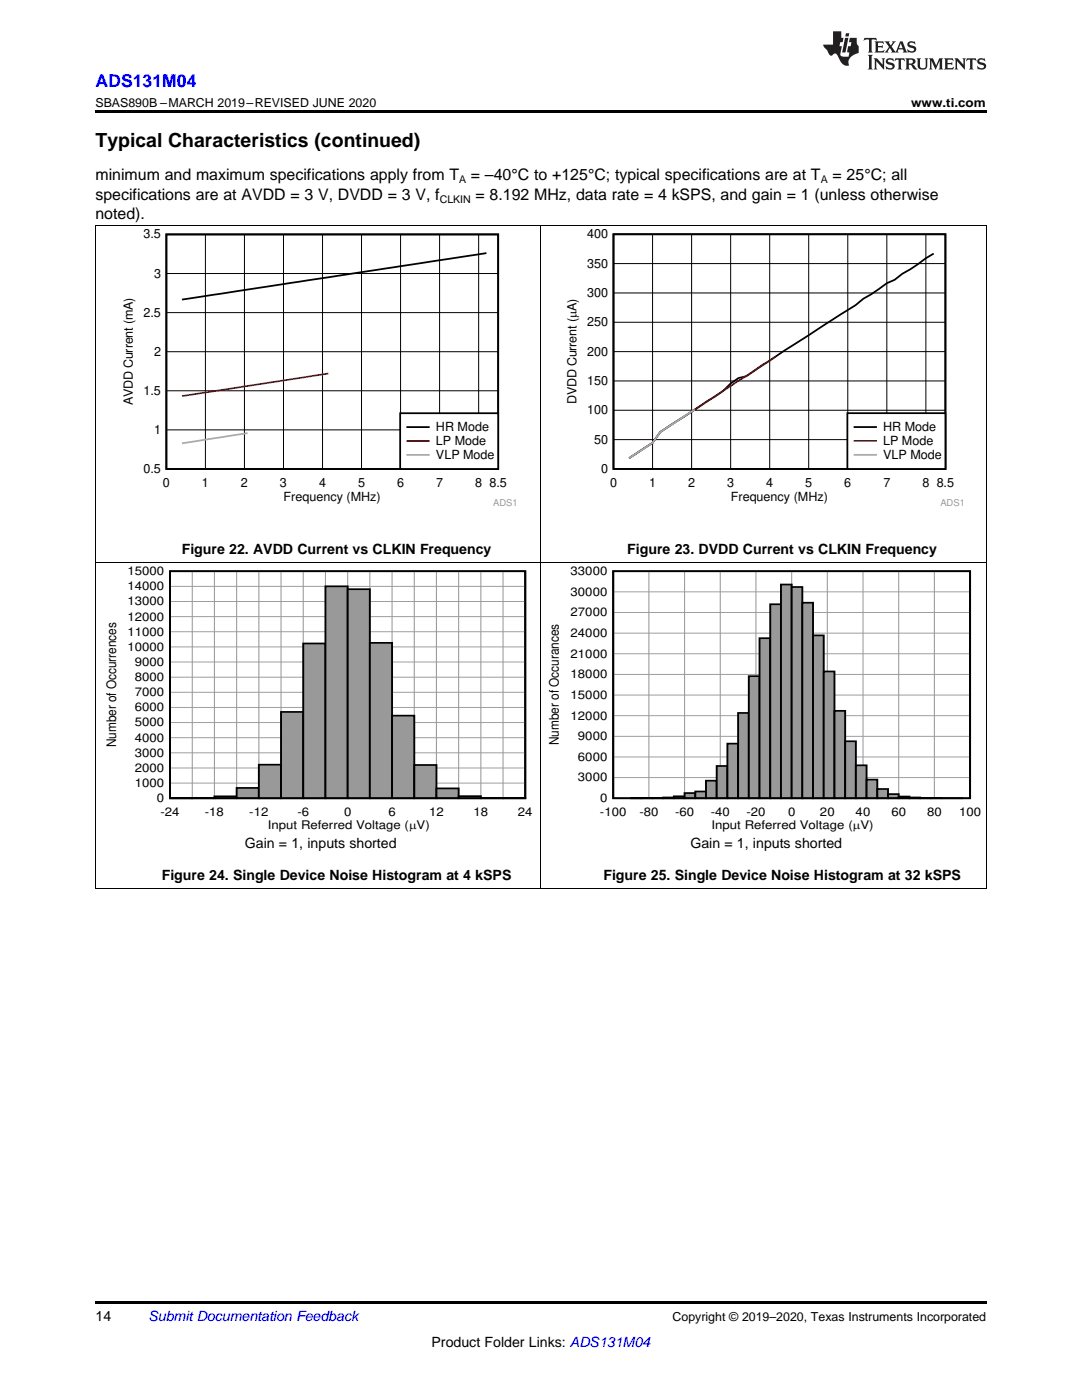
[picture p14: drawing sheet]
<svg xmlns="http://www.w3.org/2000/svg" width="216mm" height="279mm" viewBox="0 0 216 279" stroke-linecap="round" stroke-linejoin="round" font-family="sans-serif">
<defs><g id="words">
<text font-size="3.9" x="19" y="29.3">Typical Characteristics (continued)</text>
<text font-size="3.5" fill="#00f" x="19" y="17.3">ADS131M04</text>
<g font-size="3.2">
<text x="19" y="36">minimum and maximum specifications apply from T</text>
<text x="94" y="36">= –40°C to +125°C; typical specifications are at T</text>
<text x="166.1" y="36">= 25°C; all</text>
<text x="19" y="39.9">specifications are at AVDD = 3 V, DVDD = 3 V, f</text>
<text x="94.9" y="39.9">= 8.192 MHz, data rate = 4 kSPS, and gain = 1 (unless otherwise</text>
<text x="19" y="43.7">noted).</text>
</g>
<g font-size="2.8">
<text x="36.3" y="110.6">Figure 22. AVDD Current vs CLKIN Frequency</text>
<text x="125.2" y="110.6">Figure 23. DVDD Current vs CLKIN Frequency</text>
<text x="48.9" y="169.2">Gain = 1, inputs shorted</text>
<text x="137.8" y="169.2">Gain = 1, inputs shorted</text>
<text x="32.3" y="175.6">Figure 24. Single Device Noise Histogram at 4 kSPS</text>
<text x="120.4" y="175.6">Figure 25. Single Device Noise Histogram at 32 kSPS</text>
<text x="19" y="263.6">14</text>
<text x="86.1" y="268.9">Product Folder Links: ADS131M04</text>
</g>
<text font-size="2.8" fill="#0000c8" x="29.6" y="263.6">Submit Documentation Feedback</text>
<g font-size="2.6">
<text x="23.2" y="149.1" transform="rotate(-90 23.2 149.1)">Number of Occurrences</text>
<text x="111.5" y="148.7" transform="rotate(-90 111.5 148.7)">Number of Occurances</text>
</g>
<g font-size="2.5">
<text x="19" y="21.4">SBAS890B –MARCH 2019–REVISED JUNE 2020</text>
<text x="181.8" y="21.4">www.ti.com</text>
<text x="28.6" y="47.6">3.5</text>
<text x="117.1" y="47.6">400</text>
<text x="117.1" y="53.4">350</text>
<text x="30.7" y="55.4">3</text>
<text x="117.1" y="59.3">300</text>
<text x="28.6" y="63.2">2.5</text>
<text x="117.1" y="65.1">250</text>
<text x="30.7" y="71">2</text>
<text x="117.1" y="71">200</text>
<text x="117.1" y="76.8">150</text>
<text x="26.5" y="80.9" transform="rotate(-90 26.5 80.9)">AVDD Current (mA)</text>
<text x="28.6" y="78.8">1.5</text>
<text x="115" y="80.6" transform="rotate(-90 115 80.6)">DVDD Current (PA)</text>
<text x="117.1" y="82.7">100</text>
<text x="30.7" y="86.6">1</text>
<text x="87" y="86.1">HR Mode</text>
<text x="87" y="88.9">LP Mode</text>
<text x="118.6" y="88.5">50</text>
<text x="176.2" y="86.1">HR Mode</text>
<text x="176.2" y="88.9">LP Mode</text>
<text x="28.6" y="94.4">0.5</text>
<text x="87" y="91.6">VLP Mode</text>
<text x="119.9" y="94.4">0</text>
<text x="176.2" y="91.6">VLP Mode</text>
<text x="32.5" y="97.2">0</text>
<text x="40.3" y="97.2">1</text>
<text x="48.1" y="97.2">2</text>
<text x="55.9" y="97.2">3</text>
<text x="56.6" y="99.9">Frequency (MHz)</text>
<text x="63.7" y="97.2">4</text>
<text x="71.4" y="97.2">5</text>
<text x="79.2" y="97.2">6</text>
<text x="87" y="97.2">7</text>
<text x="94.8" y="97.2">8 8.5</text>
<text x="121.7" y="97.2">0</text>
<text x="129.5" y="97.2">1</text>
<text x="137.3" y="97.2">2</text>
<text x="145.1" y="97.2">3</text>
<text x="145.8" y="99.9">Frequency (MHz)</text>
<text x="152.9" y="97.2">4</text>
<text x="160.7" y="97.2">5</text>
<text x="168.5" y="97.2">6</text>
<text x="176.3" y="97.2">7</text>
<text x="184.1" y="97.2">8 8.5</text>
<text x="134.2" y="263.6">Copyright © 2019–2020, Texas Instruments Incorporated</text>
</g>
<g font-size="2.4">
<text x="25.4" y="117.8">14000</text>
<text x="25.4" y="114.8">15000</text>
<text x="113.9" y="118.9">30000</text>
<text x="113.9" y="114.8">33000</text>
<text x="25.4" y="123.8">12000</text>
<text x="25.4" y="120.8">13000</text>
<text x="113.9" y="123">27000</text>
<text x="25.4" y="129.9">10000</text>
<text x="25.4" y="126.9">11000</text>
<text x="113.9" y="131.2">21000</text>
<text x="113.9" y="127.1">24000</text>
<text x="26.9" y="135.9">8000</text>
<text x="26.9" y="132.9">9000</text>
<text x="113.9" y="135.4">18000</text>
<text x="26.9" y="142">6000</text>
<text x="26.9" y="138.9">7000</text>
<text x="113.9" y="143.6">12000</text>
<text x="113.9" y="139.5">15000</text>
<text x="26.9" y="148">4000</text>
<text x="26.9" y="145">5000</text>
<text x="115.3" y="147.7">9000</text>
<text x="26.9" y="154">2000</text>
<text x="26.9" y="151">3000</text>
<text x="115.3" y="156">3000</text>
<text x="115.3" y="151.8">6000</text>
<text x="26.9" y="157.1">1000</text>
<text x="31.3" y="160.1">0</text>
<text x="119.7" y="160.1">0</text>
<text x="32" y="162.8">-24</text>
<text x="40.9" y="162.8">-18</text>
<text x="49.7" y="162.8">-12</text>
<text x="53.5" y="165.5">Input Referred Voltage (PV)</text>
<text x="59.3" y="162.8">-6</text>
<text x="68.6" y="162.8">0</text>
<text x="77.5" y="162.8">6</text>
<text x="85.6" y="162.8">12</text>
<text x="94.5" y="162.8">18</text>
<text x="103.3" y="162.8">24</text>
<text x="119.7" y="162.8">-100</text>
<text x="127.6" y="162.8">-80</text>
<text x="134.7" y="162.8">-60</text>
<text x="141.8" y="162.8">-40</text>
<text x="142" y="165.5">Input Referred Voltage (PV)</text>
<text x="148.9" y="162.8">-20</text>
<text x="157.2" y="162.8">0</text>
<text x="163.6" y="162.8">20</text>
<text x="170.7" y="162.8">40</text>
<text x="177.9" y="162.8">60</text>
<text x="185" y="162.8">80</text>
<text x="191.4" y="162.8">100</text>
</g>
<g font-size="2.1">
<text x="87.7" y="40.5">CLKIN</text>
<text x="91.6" y="36.6">A</text>
<text x="163.8" y="36.6">A</text>
</g>
<g font-size="1.9" fill="#999">
<text x="98.4" y="101">ADS1</text>
<text x="187.6" y="101">ADS1</text>
</g>
</g></defs>
<path d="M19 177.3h.2zM196.7 177.3h.1zM19 259.7h177.8v.5h-177.8z" fill="#000"/>
<path d="M19.1 112.4v64.9M107.9 112.4v64.9M196.8 112.4v64.9M19 177.3h177.8" fill="none" stroke="#000" stroke-width=".2"/>
<path d="M33.9 114h70.9v45.3h-70.9zM33.9 159.3h4.5zM38.4 159.2l4.4 .1zM42.8 158.9h4.4v.4h-4.4z" fill="none" stroke="#000" stroke-width=".36"/>
<g fill="none" stroke="#999" stroke-width=".2">
<path d="M33.9 117h70.9M38.4 114v45.3h-4.5M42.8 114v45.3M47.2 114v45.3M51.7 114v45.3M56.1 114v45.3M60.5 114v45.3M64.9 114v45.3M69.4 114v45.3M73.8 114v45.3M78.2 114v45.3M82.7 114v45.3"/>
<path d="M87.1 114v45.3M91.5 114v45.3M96 114v45.3M100.4 114v45.3M33.9 138.2h70.9M33.9 135.1h70.9M33.9 132.1h70.9M33.9 129.1h70.9M33.9 126.1h70.9M33.9 123.1h70.9M33.9 120h70.9M33.9 156.3h70.9"/>
<path d="M33.9 153.3h70.9M33.9 150.2h70.9M33.9 147.2h70.9M33.9 144.2h70.9M33.9 141.2h70.9M38.4 159.3h4.4"/>
</g>
<path d="M42.8 159.1h4.4" fill="none" stroke="#999" stroke-width=".39"/>
<path d="M47.2 157.2h4.5v2.1h-4.5z" fill-rule="evenodd" fill="#999"/>
<path d="M47.2 157.2h4.5v2.1h-4.5z" fill="none" stroke="#000" stroke-width=".36"/>
<path d="M51.7 152.6h4.4v6.7h-4.4z" fill-rule="evenodd" fill="#999"/>
<path d="M51.7 152.6h4.4v6.7h-4.4z" fill="none" stroke="#000" stroke-width=".36"/>
<path d="M56.1 142.1h4.4v17.2h-4.4z" fill-rule="evenodd" fill="#999"/>
<path d="M56.1 142.1h4.4v17.2h-4.4z" fill="none" stroke="#000" stroke-width=".36"/>
<path d="M60.5 128.4h4.5v30.9h-4.5z" fill-rule="evenodd" fill="#999"/>
<path d="M60.5 128.4h4.4v30.9h-4.4z" fill="none" stroke="#000" stroke-width=".36"/>
<path d="M64.9 117h4.5v42.3h-4.5z" fill-rule="evenodd" fill="#999"/>
<path d="M64.9 117h4.5v42.3h-4.5z" fill="none" stroke="#000" stroke-width=".36"/>
<path d="M69.4 117.6h4.4v41.7h-4.4z" fill-rule="evenodd" fill="#999"/>
<path d="M69.4 117.6h4.4v41.7h-4.4z" fill="none" stroke="#000" stroke-width=".36"/>
<path d="M73.8 128.3h4.4v31h-4.4z" fill-rule="evenodd" fill="#999"/>
<path d="M73.8 128.3h4.4v31h-4.4z" fill="none" stroke="#000" stroke-width=".36"/>
<path d="M78.2 142.8h4.5v16.5h-4.5z" fill-rule="evenodd" fill="#999"/>
<path d="M78.2 142.8h4.5v16.5h-4.5z" fill="none" stroke="#000" stroke-width=".36"/>
<path d="M82.7 152.7h4.4v6.6h-4.4z" fill-rule="evenodd" fill="#999"/>
<path d="M82.7 152.7h4.4v6.6h-4.4z" fill="none" stroke="#000" stroke-width=".36"/>
<path d="M87.1 157.3h4.4v2h-4.4z" fill-rule="evenodd" fill="#999"/>
<path d="M33.9 114h70.9v45.3h-70.9zM122.4 114h71.2v45.3h-71.2zM87.1 157.3h4.4v2h-4.4zM91.5 158.9h4.5v.4h-4.5zM96 159.3h4.4zM100.4 159.3h4.4zM125.9 159.3h2.2zM128.1 159.3h2.1zM130.2 159.2l2.1 .1zM132.3 159.2h2.2v.1h-2.2zM134.5 158.9h2.1v.4h-2.1z" fill="none" stroke="#000" stroke-width=".36"/>
<path d="M91.5 159.1h4.5" fill="none" stroke="#999" stroke-width=".43"/>
<g fill="none" stroke="#999" stroke-width=".2">
<path d="M122.4 118.1h71.2M129.5 114v45.3M136.6 114v45.3M143.7 114v45.3M150.8 114v45.3M158 114v45.3M165.1 114v45.3M172.2 114v45.3M179.3 114v45.3M186.4 114v45.3M122.4 138.7h71.2M122.4 134.6h71.2"/>
<path d="M122.4 130.5h71.2M122.4 126.4h71.2M122.4 122.2h71.2M96 159.3h8.8M122.4 155.2h71.2M122.4 151.1h71.2M122.4 147h71.2M122.4 142.8h71.2M125.9 159.3h2.2M132.3 159.2h2.2M132.3 159.3h-4.2"/>
</g>
<path d="M134.5 159.1h2.1" fill="none" stroke="#999" stroke-width=".4"/>
<path d="M136.6 158.3h2.1v1h-2.1z" fill-rule="evenodd" fill="#999"/>
<path d="M136.6 158.3h2.1v1h-2.1z" fill="none" stroke="#000" stroke-width=".36"/>
<path d="M138.7 158h2.2v1.3h-2.2z" fill-rule="evenodd" fill="#999"/>
<path d="M138.7 158h2.2v1.3h-2.2z" fill="none" stroke="#000" stroke-width=".36"/>
<path d="M140.9 155.8h2.1v3.5h-2.1z" fill-rule="evenodd" fill="#999"/>
<path d="M140.9 155.8h2.1v3.5h-2.1z" fill="none" stroke="#000" stroke-width=".36"/>
<path d="M143 152.9h2.2v6.4h-2.2z" fill-rule="evenodd" fill="#999"/>
<path d="M143 152.9h2.1v6.4h-2.1z" fill="none" stroke="#000" stroke-width=".36"/>
<path d="M145.1 148.4h2.2v10.9h-2.2z" fill-rule="evenodd" fill="#999"/>
<path d="M145.1 148.4h2.2v10.9h-2.2z" fill="none" stroke="#000" stroke-width=".36"/>
<path d="M147.3 142.3h2.1v17h-2.1z" fill-rule="evenodd" fill="#999"/>
<path d="M147.3 142.3h2.1v17h-2.1z" fill="none" stroke="#000" stroke-width=".36"/>
<path d="M149.4 134.9h2.2v24.4h-2.2z" fill-rule="evenodd" fill="#999"/>
<path d="M149.4 134.9h2.2v24.4h-2.2z" fill="none" stroke="#000" stroke-width=".36"/>
<path d="M151.6 127.4h2.1v31.9h-2.1z" fill-rule="evenodd" fill="#999"/>
<path d="M151.6 127.4h2.1v31.9h-2.1z" fill="none" stroke="#000" stroke-width=".36"/>
<path d="M153.7 120.6h2.1v38.7h-2.1z" fill-rule="evenodd" fill="#999"/>
<path d="M153.7 120.6h2.1v38.7h-2.1z" fill="none" stroke="#000" stroke-width=".36"/>
<path d="M155.8 116.7h2.2v42.6h-2.2z" fill-rule="evenodd" fill="#999"/>
<path d="M155.8 116.7h2.2v42.6h-2.2z" fill="none" stroke="#000" stroke-width=".36"/>
<path d="M158 117.1h2.1v42.2h-2.1z" fill-rule="evenodd" fill="#999"/>
<path d="M158 117.1h2.1v42.2h-2.1z" fill="none" stroke="#000" stroke-width=".36"/>
<path d="M160.1 120.3h2.1v39h-2.1z" fill-rule="evenodd" fill="#999"/>
<path d="M160.1 120.3h2.1v39h-2.1z" fill="none" stroke="#000" stroke-width=".36"/>
<path d="M162.2 126.8h2.2v32.5h-2.2z" fill-rule="evenodd" fill="#999"/>
<path d="M162.2 126.8h2.2v32.5h-2.2z" fill="none" stroke="#000" stroke-width=".36"/>
<path d="M164.4 134h2.1v25.3h-2.1z" fill-rule="evenodd" fill="#999"/>
<path d="M164.4 134h2.1v25.3h-2.1z" fill="none" stroke="#000" stroke-width=".36"/>
<path d="M166.5 141.9h2.2v17.4h-2.2z" fill-rule="evenodd" fill="#999"/>
<path d="M166.5 141.9h2.1v17.4h-2.1z" fill="none" stroke="#000" stroke-width=".36"/>
<path d="M168.6 147.9h2.2v11.4h-2.2z" fill-rule="evenodd" fill="#999"/>
<path d="M168.6 147.9h2.2v11.4h-2.2z" fill="none" stroke="#000" stroke-width=".36"/>
<path d="M170.8 152.7h2.1v6.6h-2.1z" fill-rule="evenodd" fill="#999"/>
<path d="M170.8 152.7h2.1v6.6h-2.1z" fill="none" stroke="#000" stroke-width=".36"/>
<path d="M172.9 155.6h2.2v3.7h-2.2z" fill-rule="evenodd" fill="#999"/>
<path d="M172.9 155.6h2.2v3.7h-2.2z" fill="none" stroke="#000" stroke-width=".36"/>
<path d="M175.1 157.5h2.1v1.8h-2.1z" fill-rule="evenodd" fill="#999"/>
<path d="M175.1 157.5h2.1v1.8h-2.1z" fill="none" stroke="#000" stroke-width=".36"/>
<path d="M177.2 158.5h2.1v.8h-2.1z" fill-rule="evenodd" fill="#999"/>
<path d="M122.4 114h71.2v45.3h-71.2zM177.2 158.5h2.1v.8h-2.1zM179.3 159h2.2v.3h-2.2zM181.5 159.2h2.1v.1h-2.1zM183.6 159.3h2.1zM185.7 159.3h2.2zM187.9 159.3h2.1zM190 159.3h2.1z" fill="none" stroke="#000" stroke-width=".36"/>
<path d="M179.3 159.1h2.2" fill="none" stroke="#999" stroke-width=".35"/>
<path d="M181.5 159.2h2.1M183.6 159.3h4.3M187.9 159.3h4.3" fill="none" stroke="#999" stroke-width=".2"/>
<g fill="none" stroke="#000" stroke-width=".2">
<path d="M19.1 45v67.4M33.2 54.6h66.2M41 46.8v46.8M48.8 46.8v46.8M56.6 46.8v46.8M64.4 46.8v46.8M72.1 46.8v46.8M79.9 46.8v46.8M87.7 46.8v46.8M95.5 46.8v46.8M107.9 45v67.4M196.8 45v67.4"/>
<path d="M33.2 78h66.2M33.2 70.2h66.2M33.2 62.4h66.2M33.2 85.8h66.2M19 112.3h177.8"/>
</g>
<path d="M33.2 46.8h66.2v46.8h-66.2zM97.1 50.5l-60.8 9.3" fill="none" stroke="#000" stroke-width=".35"/>
<path d="M65.5 74.5l-29.2 4.5" fill="none" stroke="#f00" stroke-width=".35"/>
<path d="M49.4 86.4l-13.1 2.1" fill="none" stroke="#aaa" stroke-width=".35"/>
<path d="M79.8 82.5h19.6v11.1h-19.6z" fill-rule="evenodd" fill="#fff"/>
<path d="M122.4 46.8h66.2v46.8h-66.2zM186.3 50.6l-1.6 .9-3.1 2.2-1.5 .9-1.6 1.2-1.5 .7-3.2 2.2-1.5 .9-1.6 1.3-14 9-7.8 5.2-1.6 .4-1.5 1-1.6 1.6-12.4 8.1-1.6 2.2-4.7 3M79.8 82.5h19.6v11.1h-19.6zM81.3 85.2h4.3" fill="none" stroke="#000" stroke-width=".35"/>
<path d="M154.7 71.2l-22.9 15-1.6 2.2-4.7 3M81.3 88h4.3" fill="none" stroke="#f00" stroke-width=".35"/>
<path d="M81.3 90.8h4.3M138.6 81.7l-6.8 4.5-1.6 2.2-4.7 3" fill="none" stroke="#aaa" stroke-width=".35"/>
<g fill="none" stroke="#000" stroke-width=".2">
<path d="M122.4 58.5h66.3M122.4 52.6h66.3M130.2 46.8v46.8M138 46.8v46.8M145.8 46.8v46.8M153.6 46.8v46.8M161.4 46.8v46.8M169.2 46.8v46.8M177 46.8v46.8M184.7 46.8v46.8M122.4 76h66.3M122.4 70.2h66.3"/>
<path d="M122.4 64.3h66.3M122.4 87.7h66.3M122.4 81.9h66.3"/>
</g>
<path d="M169.1 82.5h19.5v11.1h-19.5z" fill-rule="evenodd" fill="#fff"/>
<path d="M169.1 82.5h19.5v11.1h-19.5zM170.5 85.2h4.3" fill="none" stroke="#000" stroke-width=".35"/>
<path d="M170.5 88h4.3" fill="none" stroke="#f00" stroke-width=".35"/>
<path d="M170.5 90.8h4.3" fill="none" stroke="#aaa" stroke-width=".35"/>
<path d="M19 45h177.8" fill="none" stroke="#000" stroke-width=".2"/>
<path d="M19 22h177.8v.5h-177.8z" fill="#000"/>
<g fill="#231f20">
<path d="M172.5 7.6l-.1 .5 .4-.2h.6v.1v2.1l-.2 .4h.9l-.2-.4v-2.1l.1-.1h.5l.5 .2-.2-.5zM174.5 8.3l.2 .3v1.5l-.2 .4h1.8l.2-.6a1.04 1.04 0 0 1-1.3 .2v-.7h.6l.3 .2v-.6l-.3 .2h-.6v-.6l.8-.1 .4 .3-.2-.5zM176.5 8.3l.9 1.1-.9 1.1h.8l-.2-.2 .4-.7 .5 .7-.2 .2h1.5l-.2-.2 .2-.4h.9l.1 .4-.2 .2h1l-.3-.3-.7-1.9h-.5l-.9 2-.8-1 .9-1h-.8l.1 .3-.4 .5-.3-.6 .1-.2zM179.7 8.6l.4 1h-.7zM181.3 8.4a.63 .63 0 0 0-.2 .7 .63 .63 0 0 0 .6 .4l.6 .2 .1 .2a.75 .75 0 0 1-.7 .4 .75 .75 0 0 1-.6-.5l.1 .7 .1-.1a1.11 1.11 0 0 0 1.5-.6 1.13 1.13 0 0 0-1.2-.8l-.1-.4a1.04 1.04 0 0 1 1.2 .2l-.2-.5-.2 .1-.4-.2zM173.2 10.9l.2 .4v2.2l-.2 .4h1l-.3-.4v-2.2l.3-.4zM174.3 11.6l.3 .4v1.5l-.3 .4h.8l-.2-.4v-1.3l1.5 1.7v-1.9l.2-.4h-.7l.2 .4v.9l-1.1-1.3zM177 11.8a.62 .62 0 0 0-.2 .7 .62 .62 0 0 0 .6 .4l.6 .1 .1 .3a.76 .76 0 0 1-.7 .3 .76 .76 0 0 1-.7-.4l.2 .7 .1-.1a1.11 1.11 0 0 0 1.5-.6 1.13 1.13 0 0 0-1.2-.8l-.1-.4a1.04 1.04 0 0 1 1.2 .2l-.2-.6-.2 .1-.5-.1zM178.7 11.6l-.2 .6a.61 .61 0 0 1 .8-.3v1.6l-.2 .4h.9l-.2-.4v-1.6a.63 .63 0 0 1 .7 .3l-.1-.6zM180.6 11.6l.3 .4v1.5l-.3 .4h1l-.2-.2-.1-.8 .6 .2a.76 .76 0 0 0 1.2 .7l-1-1a.58 .58 0 0 0 .6-.5 .58 .58 0 0 0-.5-.6zM181.4 11.9h.1a.45 .45 0 0 1 .5 .1 .45 .45 0 0 1 .1 .5l-.8 .2zM182.9 11.6l.2 .2a2.17 2.17 0 0 0 .3 1.9 .99 .99 0 0 0 1.6-.6v-1.1l.2-.4h-.7l.2 .2a1.92 1.92 0 0 1-.2 1.8 .6 .6 0 0 1-.9-.5v-1.1l.2-.4zM185.4 11.6l.2 .4v1.5l-.2 .4h.7l-.2-.4v-1.4l.8 1.8 .8-1.8v1.4l-.2 .4h.9l-.2-.4v-1.5l.2-.4h-.8l-.6 1.5-.6-1.5zM188.4 11.6l.2 .4v1.5l-.2 .4h1.8l.1-.6a1.04 1.04 0 0 1-1.2 .1v-.6h.5l.4 .2v-.6l-.4 .2h-.5v-.7h.8l.3 .3-.1-.6zM190.5 11.6l.2 .4v1.5l-.2 .4h.7l-.2-.4v-1.3l1.5 1.7v-1.9l.2-.4h-.7l.2 .4v.9l-1.1-1.3zM192.9 11.6l-.1 .6a.61 .61 0 0 1 .7-.3l.1 1.6-.3 .4h1l-.3-.4 .1-1.6a.63 .63 0 0 1 .7 .3l-.1-.6zM195.2 11.8a.62 .62 0 0 0-.2 .7 .62 .62 0 0 0 .6 .4l.6 .1 .1 .3a.76 .76 0 0 1-.7 .3 .76 .76 0 0 1-.6-.4l.1 .7 .1-.1a1.11 1.11 0 0 0 1.6-.6 1.13 1.13 0 0 0-1.3-.8l-.1-.4a1.04 1.04 0 0 1 1.2 .2l-.1-.6-.2 .1-.5-.1z"/>
<path d="M166.2 6.3v2.6h-1.9v.4l.8 .9a.91 .91 0 0 0 1 .8 .56 .56 0 0 1 .5-.3 .56 .56 0 0 1 .5 .3l.4 .8a1.53 1.53 0 0 0 1.9 1.2 1.54 1.54 0 0 1 1-2.1l.9-.3v-1.4a1.52 1.52 0 0 1-.4-1.6h-1.3l-.2 .8h.5l-.2 .8h-.5l-.1 1v.2l.4 .1-.2 .8a1.93 1.93 0 0 1-1.6-.3l.3-1.8h-.5l.2-.8h.4l.2-.8h-.4v-1.3zM168.6 7.6l-.6 2.9h.7l.6-2.9zM168.8 6.6l-.1 .7h.6l.2-.7z"/>
</g>
<use href="#words"/>
</svg>
